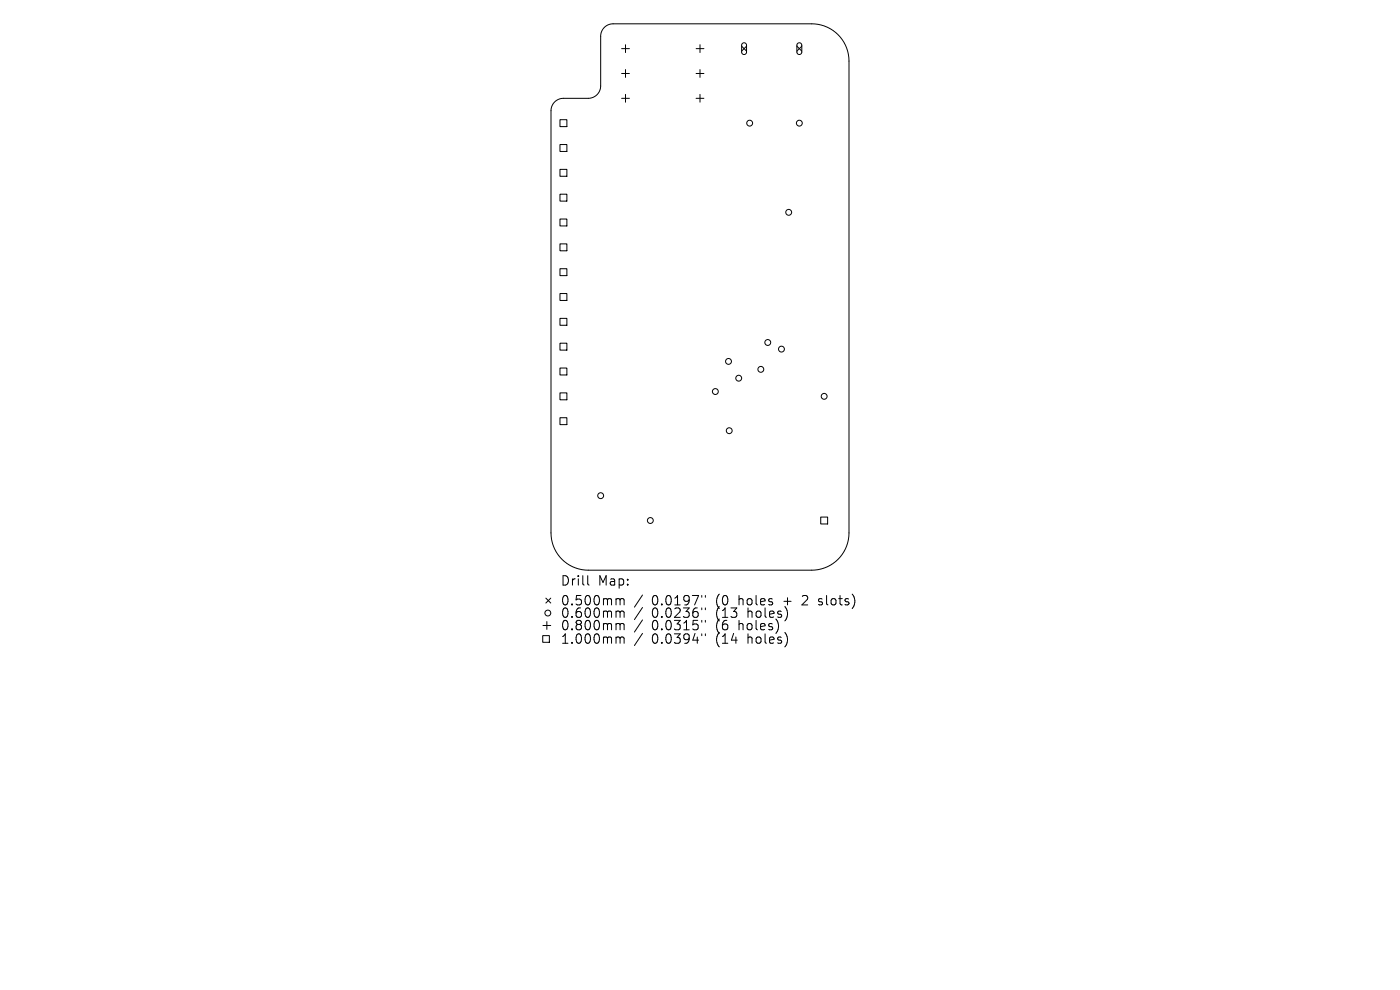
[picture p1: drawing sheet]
<svg xmlns="http://www.w3.org/2000/svg" width="297mm" height="210mm" viewBox="0 0 297 210" stroke-linecap="round" stroke-linejoin="round" font-family="sans-serif">
<defs><g id="words">
<g font-size="2.8">
<text x="118.8" y="124.5">Drill</text>
<text x="126.8" y="124.5">Map:</text>
<text x="118.8" y="128.7">0.500mm</text>
<text x="118.8" y="131.3">0.600mm</text>
<text x="138.3" y="128.7">0.0197&quot;</text>
<text x="138.3" y="131.3">0.0236&quot;</text>
<text x="152" y="128.7">(0</text>
<text x="152" y="131.3">(13</text>
<text x="157" y="128.7">holes</text>
<text x="158.9" y="131.3">holes)</text>
<text x="166.7" y="128.7">+</text>
<text x="170.9" y="128.7">2</text>
<text x="174.5" y="128.7">slots)</text>
<text x="118.8" y="134">0.800mm</text>
<text x="118.8" y="136.8">1.000mm</text>
<text x="138.3" y="134">0.0315&quot;</text>
<text x="138.3" y="136.8">0.0394&quot;</text>
<text x="152" y="134">(6</text>
<text x="152" y="136.8">(14</text>
<text x="157" y="134">holes)</text>
<text x="158.9" y="136.8">holes)</text>
</g>
</g></defs>
<g fill="none" stroke="#000" stroke-width=".21">
<path d="M128.2 5.8l.7-.5 1.2-.2h42.1a7.9 7.9 0 0 1 7.9 7.9v100.1a7.9 7.9 0 0 1-7.9 7.9h-47.4a7.9 7.9 0 0 1-7.9-7.9v-89.6a2.63 2.63 0 0 1 2.6-2.6h5.3a2.63 2.63 0 0 0 2.6-2.7v-10.7l.3-.9zM131.9 10.3h1.6M131.9 15.6h1.6M132.7 9.5v1.6M132.7 14.8v1.6M147.7 10.3h1.6M147.7 15.6h1.6M148.5 9.5v1.6M148.5 14.8v1.6M157.3 9.8l1.1 1M157.5 9.2l.5-.1 .4 .4v1.6l-.5 .5-.3-.1-.3-.4v-1.6zM158.4 9.8l-1.1 1"/>
<path d="M169.1 9.8l1 1M169.2 9.2l.5-.1 .4 .4v1.6l-.4 .5-.4-.1-.2-.4v-1.6zM170.1 9.8l-1 1M118.8 25.4h1.5v1.5h-1.5zM118.8 30.7h1.5v1.4h-1.5zM118.8 35.9h1.5v1.5h-1.5zM131.9 20.9h1.6M132.7 20v1.7M147.7 20.9h1.6M148.5 20v1.7M118.8 41.2h1.5v1.5h-1.5zM118.8 46.5h1.5v1.4h-1.5z"/>
<path d="M118.8 51.7h1.5v1.5h-1.5zM118.8 57h1.5v1.5h-1.5zM118.8 62.3h1.5v1.4h-1.5zM118.8 67.5h1.5v1.5h-1.5zM118.8 72.8h1.5v1.5h-1.5zM118.8 78.1h1.5v1.4h-1.5zM118.8 83.3h1.5v1.5h-1.5zM118.8 88.6h1.5v1.5h-1.5zM174.1 109.7h1.5v1.4h-1.5zM115.1 134.8h1.4v1.5h-1.4zM115.2 132.7h1.6M115.8 126.9l1 1"/>
<path d="M116 131.9v1.6M116.8 126.9l-1 1M124.7 122.1v1.7l.3 .3M131 127h.3l.2 .3M131 129.6h.3l.2 .3M131 132.3h.3l.2 .3M131 135.1h.3l.2 .3M131.5 127.3l.3-.3 .5 .1 .1 1.2M131.5 127.3v1M131.5 129.9v1.1M131.5 132.6v1M131.5 135.4v1.1"/>
<path d="M131.5 129.9l.3-.3 .5 .1 .1 1.3M131.5 132.6l.3-.3 .5 .1 .1 1.2M131.5 135.4l.3-.3 .5 .1 .1 1.3M136.3 126.2l-1.7 2.6M136.3 128.9l-1.7 2.5M136.3 131.5l-1.7 2.6M136.3 134.4l-1.7 2.5M148.9 126.3v.4M148.9 129v.3M148.9 131.6v.4M148.9 134.5v.3M149.6 126.3v.4"/>
<path d="M149.6 129v.3M149.6 131.6v.4M149.6 134.5v.3M173.6 128.2l.2 .1M173.7 127.1v.5"/>
<circle cx="159" cy="26.1" r=".62"/>
<circle cx="169.6" cy="26.1" r=".62"/>
<circle cx="167.3" cy="45" r=".62"/>
<circle cx="154.5" cy="76.7" r=".62"/>
<circle cx="161.4" cy="78.4" r=".62"/>
<circle cx="162.9" cy="72.7" r=".62"/>
<circle cx="165.8" cy="74.1" r=".62"/>
<circle cx="151.8" cy="83.1" r=".62"/>
<circle cx="154.7" cy="91.4" r=".62"/>
<circle cx="156.7" cy="80.2" r=".62"/>
<circle cx="174.8" cy="84.1" r=".62"/>
<circle cx="127.4" cy="105.1" r=".62"/>
<circle cx="138" cy="110.4" r=".62"/>
<circle cx="116.2" cy="130" r=".62"/>
</g>
<use href="#words"/>
</svg>
